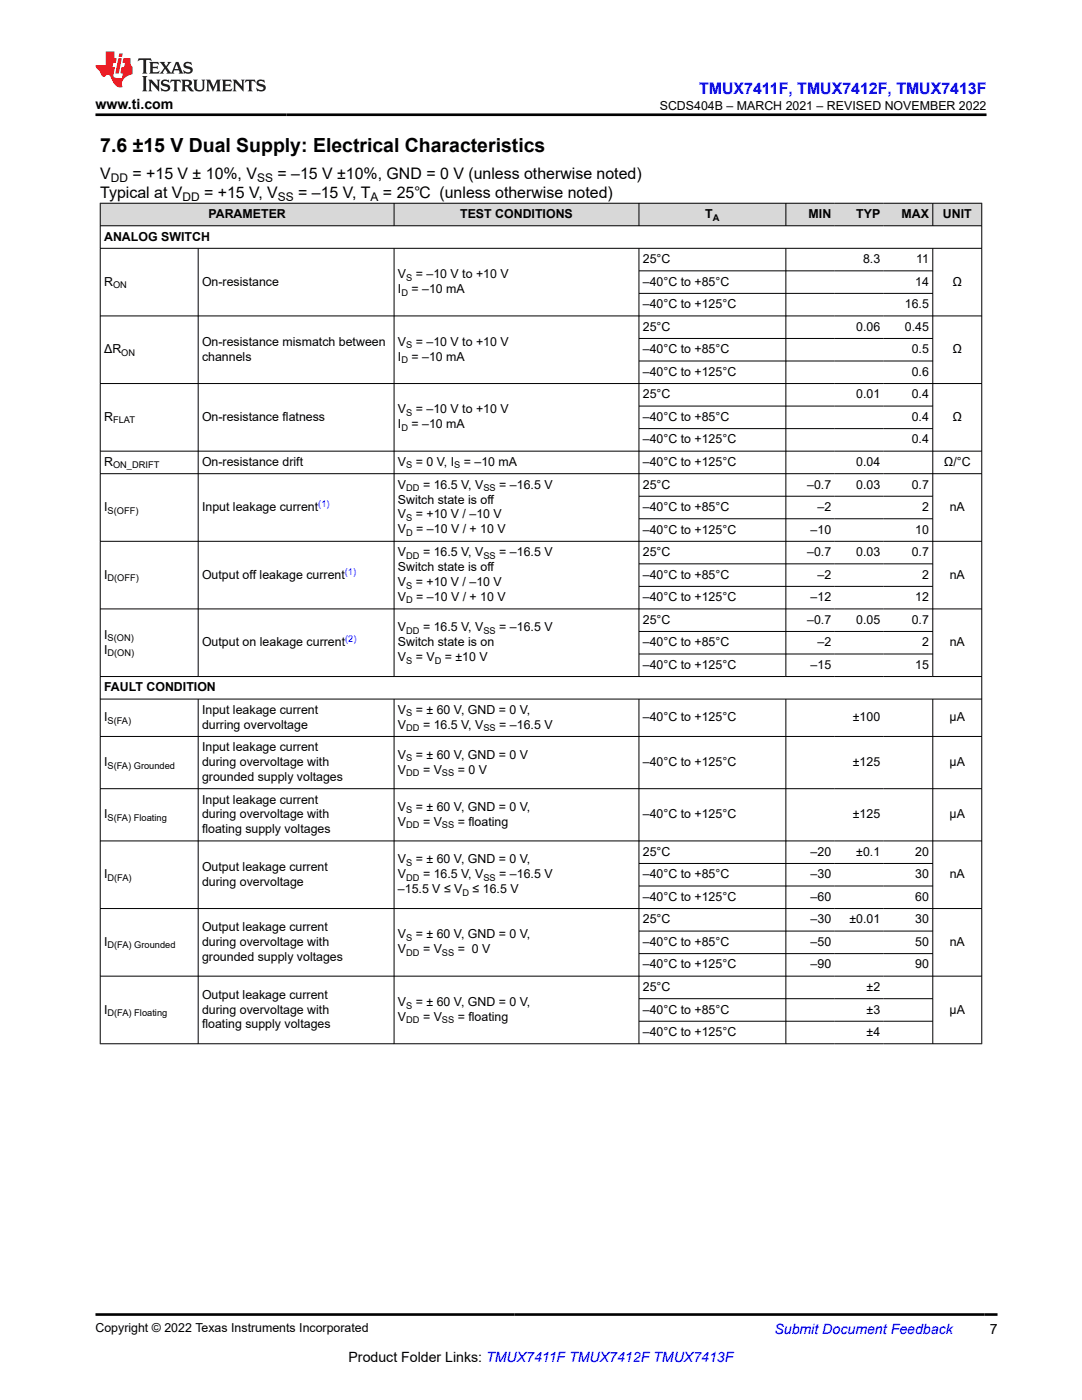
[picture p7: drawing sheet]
<svg xmlns="http://www.w3.org/2000/svg" width="216mm" height="279mm" viewBox="0 0 216 279" stroke-linecap="round" stroke-linejoin="round" font-family="sans-serif">
<defs><g id="words">
<text font-size="3.9" x="20" y="30.3">7.6 ±15 V Dual Supply: Electrical Characteristics</text>
<text font-size="3.2" fill="#00f" x="139.5" y="18.7">TMUX7411F, TMUX7412F, TMUX7413F</text>
<g font-size="3.2">
<text x="20" y="35.7">V</text>
<text x="26.4" y="35.7">= +15 V ± 10%, V</text>
<text x="55.4" y="35.7">= –15 V ±10%, GND = 0 V (unless otherwise noted)</text>
<text x="20" y="39.5">Typical at V</text>
<text x="40.7" y="39.5">= +15 V, V</text>
<text x="59.5" y="39.5">= –15 V, T</text>
<text x="76.4" y="39.5">= 25℃ (unless otherwise noted)</text>
</g>
<g font-size="2.8">
<text x="19" y="21.8">www.ti.com</text>
<text x="197.5" y="266.1">7</text>
<text x="69.5" y="271.7">Product Folder Links: TMUX7411F TMUX7412F TMUX7413F</text>
</g>
<text font-size="2.8" fill="#00f" x="154.5" y="266.2">Submit Document Feedback</text>
<g font-size="2.5">
<text x="131.7" y="21.9">SCDS404B – MARCH 2021 – REVISED NOVEMBER 2022</text>
<text x="41.6" y="43.5">PARAMETER</text>
<text x="91.8" y="43.5">TEST CONDITIONS</text>
<text x="140.7" y="43.5">T</text>
<text x="161.4" y="43.5">MIN</text>
<text x="170.8" y="43.5">TYP</text>
<text x="179.9" y="43.5">MAX</text>
<text x="188.1" y="43.5">UNIT</text>
<text x="20.8" y="48">ANALOG SWITCH</text>
<text x="128.3" y="52.5">25°C</text>
<text x="172.2" y="52.5">8.3</text>
<text x="182.8" y="52.5">11</text>
<text x="20.8" y="57">R</text>
<text x="40.3" y="57">On-resistance</text>
<text x="79.4" y="58.5">I</text>
<text x="79.4" y="55.5">V</text>
<text x="82.1" y="58.5">= –10 mA</text>
<text x="83" y="55.5">= –10 V to +10 V</text>
<text x="128.3" y="57">–40°C to +85°C</text>
<text x="182.6" y="57">14</text>
<text x="190.1" y="57">Ω</text>
<text x="128.3" y="61.5">–40°C to +125°C</text>
<text x="180.6" y="61.5">16.5</text>
<text x="20.8" y="70.5">ΔR</text>
<text x="40.3" y="69">On-resistance mismatch between</text>
<text x="40.3" y="72">channels</text>
<text x="79.4" y="72">I</text>
<text x="79.4" y="69">V</text>
<text x="82.1" y="72">= –10 mA</text>
<text x="83" y="69">= –10 V to +10 V</text>
<text x="128.3" y="66">25°C</text>
<text x="128.3" y="70.5">–40°C to +85°C</text>
<text x="170.8" y="66">0.06</text>
<text x="180.6" y="66">0.45</text>
<text x="181.9" y="70.5">0.5</text>
<text x="190.1" y="70.5">Ω</text>
<text x="128.3" y="75">–40°C to +125°C</text>
<text x="181.9" y="75">0.6</text>
<text x="79.4" y="82.5">V</text>
<text x="83" y="82.5">= –10 V to +10 V</text>
<text x="128.3" y="79.5">25°C</text>
<text x="170.8" y="79.5">0.01</text>
<text x="181.9" y="79.5">0.4</text>
<text x="20.8" y="84">R</text>
<text x="40.3" y="84">On-resistance flatness</text>
<text x="79.4" y="85.5">I</text>
<text x="82.1" y="85.5">= –10 mA</text>
<text x="128.3" y="84">–40°C to +85°C</text>
<text x="128.3" y="88.5">–40°C to +125°C</text>
<text x="181.9" y="84">0.4</text>
<text x="181.9" y="88.5">0.4</text>
<text x="190.1" y="84">Ω</text>
<text x="20.8" y="93">R</text>
<text x="40.3" y="93">On-resistance drift</text>
<text x="79.4" y="93">V</text>
<text x="83" y="93">= 0 V, I</text>
<text x="92.6" y="93">= –10 mA</text>
<text x="128.3" y="93">–40°C to +125°C</text>
<text x="170.8" y="93">0.04</text>
<text x="188.3" y="93">Ω/°C</text>
<text x="20.8" y="102">I</text>
<text x="40.3" y="102">Input leakage current</text>
<text x="79.4" y="100.5">Switch state is off</text>
<text x="79.4" y="97.5">V</text>
<text x="84.4" y="97.5">= 16.5 V, V</text>
<text x="99.6" y="97.5">= –16.5 V</text>
<text x="128.3" y="97.5">25°C</text>
<text x="128.3" y="102">–40°C to +85°C</text>
<text x="161.1" y="97.5">–0.7</text>
<text x="163.1" y="102">–2</text>
<text x="170.8" y="97.5">0.03</text>
<text x="181.9" y="97.5">0.7</text>
<text x="184" y="102">2</text>
<text x="189.5" y="102">nA</text>
<text x="79.4" y="103.5">V</text>
<text x="79.4" y="106.4">V</text>
<text x="83" y="103.5">= +10 V / –10 V</text>
<text x="83.1" y="106.4">= –10 V / + 10 V</text>
<text x="128.3" y="106.5">–40°C to +125°C</text>
<text x="161.8" y="106.5">–10</text>
<text x="182.6" y="106.5">10</text>
<text x="79.4" y="111">V</text>
<text x="84.4" y="111">= 16.5 V, V</text>
<text x="99.6" y="111">= –16.5 V</text>
<text x="128.3" y="111">25°C</text>
<text x="161.1" y="111">–0.7</text>
<text x="170.8" y="111">0.03</text>
<text x="181.9" y="111">0.7</text>
<text x="20.8" y="115.5">I</text>
<text x="40.3" y="115.5">Output off leakage current</text>
<text x="79.4" y="114">Switch state is off</text>
<text x="79.4" y="117">V</text>
<text x="79.4" y="119.9">V</text>
<text x="83" y="117">= +10 V / –10 V</text>
<text x="83.1" y="119.9">= –10 V / + 10 V</text>
<text x="128.3" y="115.5">–40°C to +85°C</text>
<text x="128.3" y="120">–40°C to +125°C</text>
<text x="161.8" y="120">–12</text>
<text x="163.1" y="115.5">–2</text>
<text x="182.6" y="120">12</text>
<text x="184" y="115.5">2</text>
<text x="189.5" y="115.5">nA</text>
<text x="128.3" y="124.5">25°C</text>
<text x="161.1" y="124.5">–0.7</text>
<text x="170.8" y="124.5">0.05</text>
<text x="181.9" y="124.5">0.7</text>
<text x="20.8" y="127.5">I</text>
<text x="20.8" y="130.5">I</text>
<text x="40.3" y="129">Output on leakage current</text>
<text x="79.4" y="129">Switch state is on</text>
<text x="79.4" y="131.9">V</text>
<text x="79.4" y="126">V</text>
<text x="83" y="131.9">= V</text>
<text x="84.4" y="126">= 16.5 V, V</text>
<text x="88.8" y="131.9">= ±10 V</text>
<text x="99.6" y="126">= –16.5 V</text>
<text x="128.3" y="129">–40°C to +85°C</text>
<text x="163.1" y="129">–2</text>
<text x="184" y="129">2</text>
<text x="189.5" y="129">nA</text>
<text x="20.8" y="138">FAULT CONDITION</text>
<text x="128.3" y="133.5">–40°C to +125°C</text>
<text x="161.8" y="133.5">–15</text>
<text x="182.6" y="133.5">15</text>
<text x="20.8" y="144">I</text>
<text x="40.3" y="142.5">Input leakage current</text>
<text x="79.4" y="142.5">V</text>
<text x="83" y="142.5">= ± 60 V, GND = 0 V,</text>
<text x="128.3" y="144">–40°C to +125°C</text>
<text x="170.2" y="144">±100</text>
<text x="189.5" y="144">µA</text>
<text x="40.3" y="145.4">durring overvoltage</text>
<text x="40.3" y="149.9">Input leakage current</text>
<text x="79.4" y="145.4">V</text>
<text x="84.4" y="145.4">= 16.5 V, V</text>
<text x="99.6" y="145.4">= –16.5 V</text>
<text x="20.8" y="152.9">I</text>
<text x="40.3" y="152.9">during overvoltage with</text>
<text x="40.3" y="155.9">grounded supply voltages</text>
<text x="79.4" y="154.4">V</text>
<text x="79.4" y="151.4">V</text>
<text x="83" y="151.4">= ± 60 V, GND = 0 V</text>
<text x="84.4" y="154.4">= V</text>
<text x="91.3" y="154.4">= 0 V</text>
<text x="128.3" y="152.9">–40°C to +125°C</text>
<text x="170.2" y="152.9">±125</text>
<text x="189.5" y="152.9">µA</text>
<text x="40.3" y="160.4">Input leakage current</text>
<text x="79.4" y="161.8">V</text>
<text x="83" y="161.8">= ± 60 V, GND = 0 V,</text>
<text x="20.8" y="163.3">I</text>
<text x="40.3" y="163.3">during overvoltage with</text>
<text x="40.3" y="166.3">floating supply voltages</text>
<text x="79.4" y="164.8">V</text>
<text x="84.4" y="164.8">= V</text>
<text x="91.3" y="164.8">= floating</text>
<text x="128.3" y="163.3">–40°C to +125°C</text>
<text x="170.2" y="163.3">±125</text>
<text x="189.5" y="163.3">µA</text>
<text x="40.3" y="173.8">Output leakage current</text>
<text x="79.4" y="172.3">V</text>
<text x="83" y="172.3">= ± 60 V, GND = 0 V,</text>
<text x="128.3" y="170.8">25°C</text>
<text x="161.8" y="170.8">–20</text>
<text x="170.9" y="170.8">±0.1</text>
<text x="182.6" y="170.8">20</text>
<text x="20.8" y="175.3">I</text>
<text x="40.3" y="176.8">during overvoltage</text>
<text x="79.4" y="175.3">V</text>
<text x="79.4" y="178.2">–15.5 V ≤ V</text>
<text x="84.4" y="175.3">= 16.5 V, V</text>
<text x="94.3" y="178.2">≤ 16.5 V</text>
<text x="99.6" y="175.3">= –16.5 V</text>
<text x="128.3" y="175.3">–40°C to +85°C</text>
<text x="128.3" y="179.8">–40°C to +125°C</text>
<text x="161.8" y="175.3">–30</text>
<text x="161.8" y="179.8">–60</text>
<text x="182.6" y="175.3">30</text>
<text x="182.6" y="179.8">60</text>
<text x="189.5" y="175.3">nA</text>
<text x="40.3" y="185.8">Output leakage current</text>
<text x="128.3" y="184.3">25°C</text>
<text x="161.8" y="184.3">–30</text>
<text x="169.5" y="184.3">±0.01</text>
<text x="182.6" y="184.3">30</text>
<text x="20.8" y="188.8">I</text>
<text x="40.3" y="188.8">during overvoltage with</text>
<text x="40.3" y="191.7">grounded supply voltages</text>
<text x="79.4" y="190.3">V</text>
<text x="79.4" y="187.3">V</text>
<text x="83" y="187.3">= ± 60 V, GND = 0 V,</text>
<text x="84.4" y="190.3">= V</text>
<text x="91.3" y="190.3">= 0 V</text>
<text x="128.3" y="188.8">–40°C to +85°C</text>
<text x="161.8" y="188.8">–50</text>
<text x="182.6" y="188.8">50</text>
<text x="189.5" y="188.8">nA</text>
<text x="128.3" y="193.3">–40°C to +125°C</text>
<text x="128.3" y="197.8">25°C</text>
<text x="161.8" y="193.3">–90</text>
<text x="172.9" y="197.8">±2</text>
<text x="182.6" y="193.3">90</text>
<text x="20.8" y="202.3">I</text>
<text x="40.3" y="199.3">Output leakage current</text>
<text x="40.3" y="202.3">during overvoltage with</text>
<text x="79.4" y="203.8">V</text>
<text x="79.4" y="200.8">V</text>
<text x="83" y="200.8">= ± 60 V, GND = 0 V,</text>
<text x="84.4" y="203.8">= V</text>
<text x="91.3" y="203.8">= floating</text>
<text x="128.3" y="202.3">–40°C to +85°C</text>
<text x="172.9" y="202.3">±3</text>
<text x="189.5" y="202.3">µA</text>
<text x="40.3" y="205.2">floating supply voltages</text>
<text x="128.3" y="206.8">–40°C to +125°C</text>
<text x="172.9" y="206.8">±4</text>
<text x="19" y="265.9">Copyright © 2022 Texas Instruments Incorporated</text>
</g>
<g font-size="2.4">
<text x="22.1" y="36.3">DD</text>
<text x="36.4" y="40.1">DD</text>
<text x="51.3" y="36.3">SS</text>
<text x="55.4" y="40.1">SS</text>
<text x="73.9" y="40.1">A</text>
</g>
<g font-size="1.9">
<text x="142.2" y="44">A</text>
<text x="22.6" y="57.5">ON</text>
<text x="80.1" y="59">D</text>
<text x="81" y="56">S</text>
<text x="24.2" y="71">ON</text>
<text x="81" y="69.5">S</text>
<text x="80.1" y="72.5">D</text>
<text x="81" y="83">S</text>
<text x="22.6" y="84.5">FLAT</text>
<text x="80.1" y="86">D</text>
<text x="22.6" y="93.5">ON_DRIFT</text>
<text x="81" y="93.5">S</text>
<text x="90.6" y="93.5">S</text>
<text x="81" y="98">DD</text>
<text x="96.5" y="98">SS</text>
<text x="21.5" y="102.5">S(OFF)</text>
<text x="81" y="104">S</text>
<text x="81" y="106.9">D</text>
<text x="81" y="111.5">DD</text>
<text x="96.5" y="111.5">SS</text>
<text x="21.5" y="116">D(OFF)</text>
<text x="81" y="117.5">S</text>
<text x="81" y="120.4">D</text>
<text x="21.5" y="128">S(ON)</text>
<text x="21.5" y="131">D(ON)</text>
<text x="81" y="126.5">DD</text>
<text x="96.5" y="126.5">SS</text>
<text x="81" y="132.4">S</text>
<text x="86.7" y="132.4">D</text>
<text x="81" y="143">S</text>
<text x="21.5" y="144.5">S(FA)</text>
<text x="81" y="145.9">DD</text>
<text x="96.5" y="145.9">SS</text>
<text x="21.5" y="153.4">S(FA) Grounded</text>
<text x="81" y="151.9">S</text>
<text x="81" y="154.9">DD</text>
<text x="88.2" y="154.9">SS</text>
<text x="21.5" y="163.8">S(FA) Floating</text>
<text x="81" y="162.3">S</text>
<text x="81" y="165.3">DD</text>
<text x="88.2" y="165.3">SS</text>
<text x="81" y="172.8">S</text>
<text x="21.5" y="175.8">D(FA)</text>
<text x="81" y="175.8">DD</text>
<text x="92.3" y="178.7">D</text>
<text x="96.5" y="175.8">SS</text>
<text x="21.5" y="189.3">D(FA) Grounded</text>
<text x="81" y="187.8">S</text>
<text x="81" y="190.8">DD</text>
<text x="88.2" y="190.8">SS</text>
<text x="21.5" y="202.8">D(FA) Floating</text>
<text x="81" y="201.3">S</text>
<text x="81" y="204.2">DD</text>
<text x="88.2" y="204.2">SS</text>
</g>
<g font-size="1.9" fill="#00f">
<text x="63.5" y="101.2">(1)</text>
<text x="68.8" y="114.7">(1)</text>
<text x="68.9" y="128.2">(2)</text>
</g>
</g></defs>
<g fill="#d8d8d8">
<path d="M20 40.6h175.9v4.5h-175.9z" fill-rule="evenodd"/>
<path d="M20.1 40.6h58.5v4.4h-58.5z" fill-rule="evenodd"/>
<path d="M78.7 40.6h48.7v4.4h-48.7z" fill-rule="evenodd"/>
<path d="M127.6 40.6h29.1v4.4h-29.1z" fill-rule="evenodd"/>
<path d="M156.9 40.6h9.7v4.4h-9.7z" fill-rule="evenodd"/>
<path d="M166.6 40.6h9.8v4.4h-9.8z" fill-rule="evenodd"/>
<path d="M176.4 40.6h9.7v4.4h-9.7z" fill-rule="evenodd"/>
<path d="M186.2 40.6h9.6v4.4h-9.6z" fill-rule="evenodd"/>
</g>
<g fill="none" stroke="#000" stroke-width=".2">
<path d="M19.9 40.6h176.1M19.9 45.1h176.1M19.9 49.6h176.1M20 40.5v167.9M39.5 49.6v85.5M78.6 40.5v4.6M78.6 49.6v85.5M127.5 40.5v4.6M127.5 49.6v85.5M127.5 54.1h58.7M127.5 58.6h58.7M156.8 40.5v4.6"/>
<path d="M156.8 49.6v85.5M186.1 40.5v4.6M186.1 49.6v85.5M195.9 40.5v167.9M19.9 63.1h176.1M19.9 76.5h176.1M127.5 67.5h58.7M127.5 72h58.7M19.9 90h176.1M19.9 94.5h176.1M127.5 81h58.7M127.5 85.5h58.7"/>
<path d="M127.5 99h58.7M19.9 108h176.1M127.5 103.5h58.7M127.5 112.5h58.7M127.5 117h58.7M19.9 121.5h176.1M19.9 135h176.1M19.9 139.5h176.1M39.5 139.5v68.9M78.6 139.5v68.9M127.5 139.5v68.9M127.5 126h58.7"/>
<path d="M127.5 130.5h58.7M156.8 139.5v68.9M186.1 139.5v68.9M19.9 147h176.1M19.9 157.4h176.1M19.9 167.8h176.1M127.5 172.3h58.7M127.5 176.8h58.7M19.9 181.3h176.1M19.9 194.8h176.1M127.5 185.8h58.7M127.5 190.3h58.7"/>
<path d="M127.5 199.3h58.7M19.9 208.3h176.1M127.5 203.8h58.7"/>
</g>
<path d="M27.7 11.6l-.2 .6 .5-.2h.6v.1v2.2l-.2 .4h1l-.2-.4v-2.2v-.1h.5l.5 .2-.1-.6zM29.8 12.4l.2 .3v1.6l-.2 .4h1.9l.1-.6a1.08 1.08 0 0 1-1.3 .2v-.7h.6l.4 .2v-.7l-.4 .2h-.6v-.5l.2-.2a1 1 0 0 1 1 .3l-.1-.5zM31.8 12.4l1 1.1-1 1.2h.9l-.2-.2 .4-.8 .5 .8-.2 .2h1.6l-.2-.2 .1-.5h1l.1 .5-.1 .2h.9l-.2-.4-.8-1.9h-.5l-1 2.1-.8-1.1 .9-1h-.8l.2 .2-.5 .6-.3-.6 .1-.2zM35.2 12.8l.4 1h-.8zM36.8 12.5a.65 .65 0 0 0-.2 .7 .65 .65 0 0 0 .6 .5l.7 .1 .1 .3a.79 .79 0 0 1-.7 .4 .79 .79 0 0 1-.7-.5l.1 .7 .2-.1a.93 .93 0 0 0 1.1 0 .93 .93 0 0 0 .4-.9 1.46 1.46 0 0 0-1.2-.6l-.1-.3a1.09 1.09 0 0 1 1.2 .2l-.2-.6-.1 .1-.6-.2zM28.4 15.2l.2 .4v2.2l-.2 .4h1l-.2-.4v-2.2l.2-.4zM29.6 15.9l.2 .4v1.5l-.2 .4h.8l-.3-.4v-1.3l1.7 1.8v-2l.2-.4h-.8l.2 .2 .1 1.1-1.2-1.3zM32.3 16a.65 .65 0 0 0-.2 .8 .65 .65 0 0 0 .7 .4l.6 .2 .1 .2a.79 .79 0 0 1-.7 .4 .79 .79 0 0 1-.7-.5l.1 .7 .2-.1a.93 .93 0 0 0 1.1 .1 .93 .93 0 0 0 .4-1 1.46 1.46 0 0 0-1.2-.5l-.1-.4a1.09 1.09 0 0 1 1.2 .2l-.2-.6-.1 .1-.6-.1zM34.1 15.9l-.1 .6a.63 .63 0 0 1 .7-.3l.1 1.6-.3 .4h1l-.2-.4v-1.6a.66 .66 0 0 1 .8 .3l-.1-.6zM36.2 15.9l.2 .4v1.5l-.2 .4h.9l-.2-.2v-.7h.5l.1 .2a.79 .79 0 0 0 1.2 .6l-1-.9a.61 .61 0 0 0 .6-.6 .61 .61 0 0 0-.5-.7zM36.9 16.2h.2a.47 .47 0 0 1 .5 .1 .47 .47 0 0 1 .1 .5l-.2 .1-.6 .1zM38.5 15.9l.2 .2a2.27 2.27 0 0 0 .4 2 1.04 1.04 0 0 0 1.7-.7v-1.3l.2-.2h-.8l.2 .4v1.1a.6 .6 0 0 1-.6 .6 .6 .6 0 0 1-.6-.6v-1.1l.3-.4zM41.1 15.9l.2 .4v1.5l-.2 .4h.7l-.2-.4v-1.4l.9 1.9 .8-1.9v1.4l-.2 .4h1l-.3-.4v-1.5l.3-.4h-.8l-.7 1.5-.7-1.5zM44.3 15.9l.2 .4v1.5l-.2 .4h1.9l.1-.6a1.09 1.09 0 0 1-1.3 .2v-.7h.6l.4 .2v-.6l-.4 .2h-.6v-.6l.2-.1a1.01 1.01 0 0 1 1 .3l-.1-.6zM46.4 15.9l.3 .4v1.5l-.3 .4h.8l-.2-.4v-1.3l1.6 1.8v-2l.2-.4h-.7l.2 .2v1.1l-1.2-1.3zM49 15.9l-.1 .6a.63 .63 0 0 1 .8-.3v1.6l-.3 .4h1l-.2-.4v-1.6a.66 .66 0 0 1 .8 .3l-.1-.6zM51.4 16a.65 .65 0 0 0-.2 .8 .65 .65 0 0 0 .6 .4l.6 .2 .2 .2a.79 .79 0 0 1-.8 .4 .79 .79 0 0 1-.6-.5l.1 .7 .2-.1a.93 .93 0 0 0 1 .1 .93 .93 0 0 0 .5-1 1.46 1.46 0 0 0-1.3-.5l-.1-.4a1.09 1.09 0 0 1 1.3 .2l-.2-.6-.2 .1-.5-.1z" fill="#231f20"/>
<path d="M21.1 10.3v2.7h-2.1l.1 .4 .9 1a.95 .95 0 0 0 .9 .9 .59 .59 0 0 1 .6-.4 .59 .59 0 0 1 .5 .3l.4 .8a1.59 1.59 0 0 0 2.1 1.4 1.61 1.61 0 0 1 1-2.3l1-.3-.1-1.5a1.59 1.59 0 0 1-.4-1.7h-1.4l-.2 .9h.5l-.1 .9h-.5l-.2 .9v.3l.4 .1-.2 .9h-.6a.73 .73 0 0 1-1.1-.7l.3-1.5h-.5l.2-.9h.5l.2-.9h-.5v-1.3zM23.6 11.6l-.6 3.1h.7l.6-3.1zM23.8 10.7l-.1 .6h.7l.1-.6z" fill="#ed1c24"/>
<path d="M19 22.9h177.8M19.1 262.3h179.9" fill="none" stroke="#000" stroke-width=".53"/>
<use href="#words"/>
</svg>
